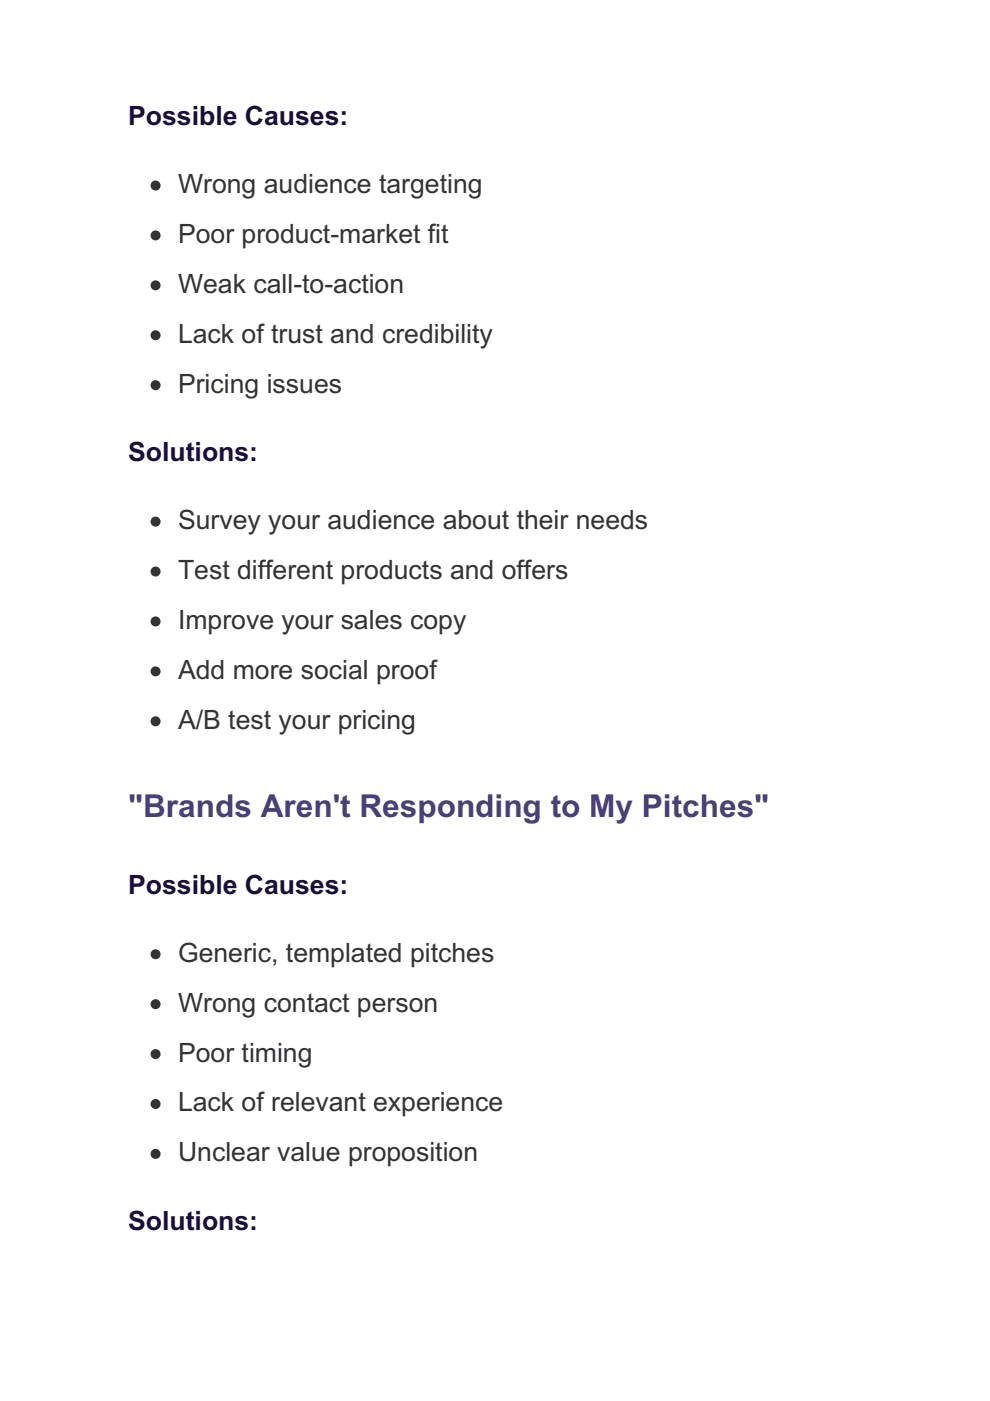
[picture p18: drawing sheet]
<svg xmlns="http://www.w3.org/2000/svg" width="210mm" height="297mm" viewBox="0 0 210 297" stroke-linecap="round" stroke-linejoin="round" font-family="sans-serif">
<defs><g id="words">
<text font-size="6.7" fill="#4a3f7a" x="27.2" y="173.2">&quot;Brands Aren't Responding to My Pitches&quot;</text>
<g font-size="5.6" fill="#1a0f3c">
<text x="27.2" y="26.5">Possible Causes:</text>
<text x="27.2" y="97.7">Solutions:</text>
<text x="27.2" y="189.4">Possible Causes:</text>
<text x="27.2" y="260.7">Solutions:</text>
</g>
<g font-size="5.6" fill="#333">
<text x="37.7" y="40.9">Wrong audience targeting</text>
<text x="37.7" y="51.5">Poor product-market fit</text>
<text x="37.7" y="62.1">Weak call-to-action</text>
<text x="37.7" y="72.7">Lack of trust and credibility</text>
<text x="37.7" y="83.3">Pricing issues</text>
<text x="37.7" y="112.2">Survey your audience about their needs</text>
<text x="37.7" y="122.8">Test different products and offers</text>
<text x="37.7" y="133.3">Improve your sales copy</text>
<text x="37.7" y="143.9">Add more social proof</text>
<text x="37.7" y="154.5">A/B test your pricing</text>
<text x="37.7" y="203.9">Generic, templated pitches</text>
<text x="37.7" y="214.5">Wrong contact person</text>
<text x="37.7" y="225.1">Poor timing</text>
<text x="37.7" y="235.7">Lack of relevant experience</text>
<text x="37.7" y="246.2">Unclear value proposition</text>
</g>
</g></defs>
<g fill="#333" stroke="#333" stroke-width=".35">
<circle cx="33" cy="39.3" r=".88"/>
<circle cx="33" cy="49.9" r=".88"/>
<circle cx="33" cy="60.5" r=".88"/>
<circle cx="33" cy="71.1" r=".88"/>
<circle cx="33" cy="81.7" r=".88"/>
<circle cx="33" cy="110.6" r=".88"/>
<circle cx="33" cy="121.2" r=".88"/>
<circle cx="33" cy="131.8" r=".88"/>
<circle cx="33" cy="142.3" r=".88"/>
<circle cx="33" cy="152.9" r=".88"/>
<circle cx="33" cy="202.3" r=".88"/>
<circle cx="33" cy="212.9" r=".88"/>
<circle cx="33" cy="223.5" r=".88"/>
<circle cx="33" cy="234.1" r=".88"/>
<circle cx="33" cy="244.7" r=".88"/>
</g>
<use href="#words"/>
</svg>
